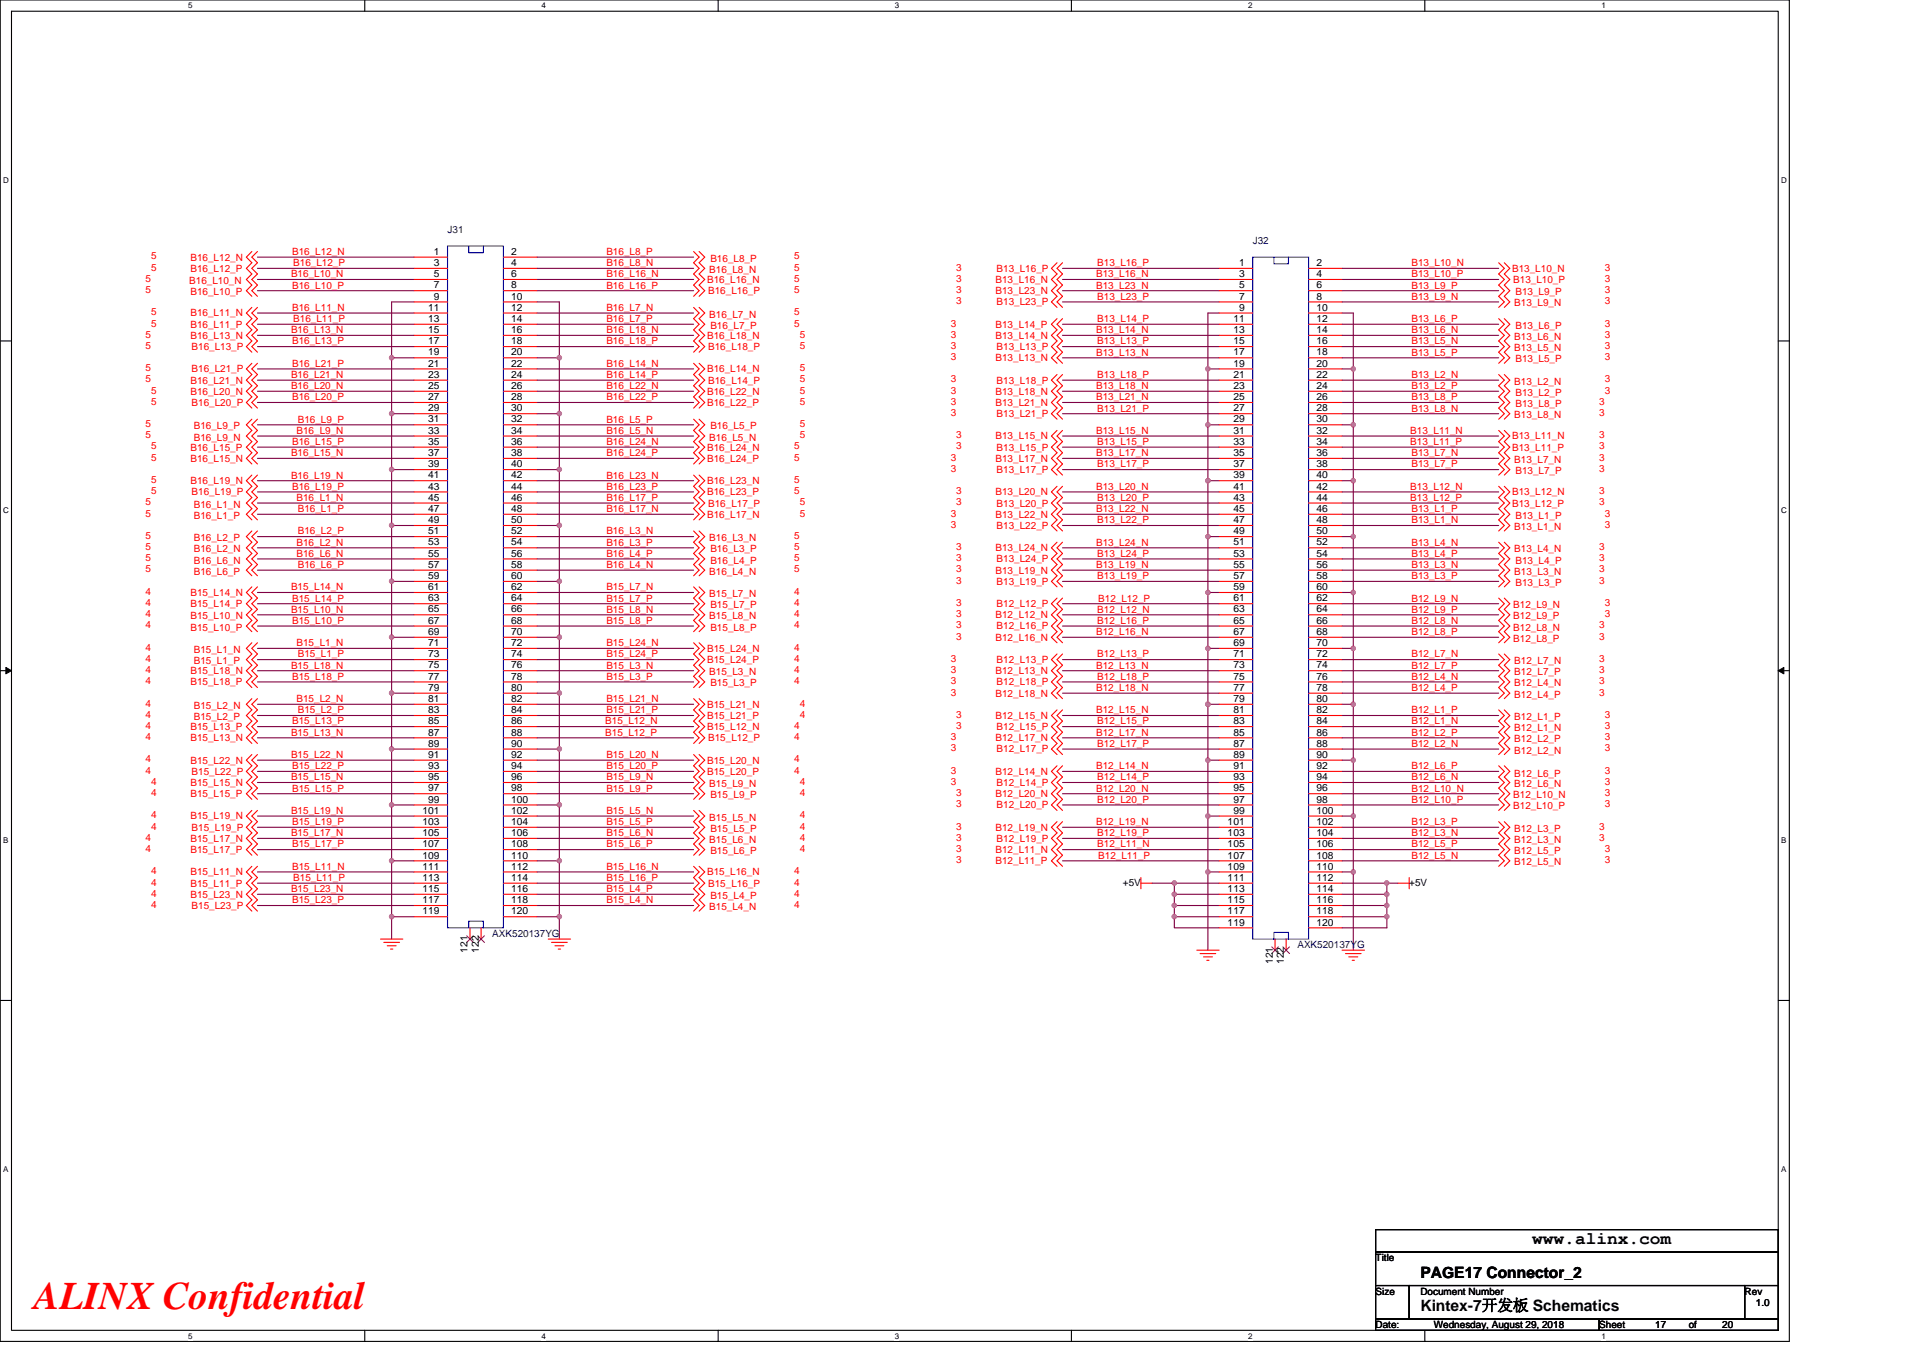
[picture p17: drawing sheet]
<svg xmlns="http://www.w3.org/2000/svg" width="297mm" height="210mm" viewBox="0 0 297 210" stroke-linecap="round" stroke-linejoin="round" font-family="sans-serif">
<defs><g id="words">
<text font-size="6" fill="#f00" x="5.2" y="202.3">ALINX Confidential</text>
<text font-size="2.8" x="236.7" y="192.3">www.alinx.com</text>
<g font-size="2.4">
<text x="219.4" y="197.4">PAGE17 Connector_2</text>
<text x="219.4" y="202.6">Kintex-7开发板 Schematics</text>
</g>
<g font-size="1.5" fill="#000080">
<text x="69.1" y="35.9">J31</text>
<text x="193.5" y="37.7">J32</text>
<text x="76" y="144.8">AXK520137YG</text>
<text x="200.4" y="146.5">AXK520137YG</text>
</g>
<g font-size="1.5" fill="#f00">
<text x="23.4" y="40.1">5</text>
<text x="23.4" y="41.8">5</text>
<text x="29.4" y="40.3">B16_L12_N</text>
<text x="29.4" y="42">B16_L12_P</text>
<text x="45.1" y="39.4">B16_L12_N</text>
<text x="45.3" y="41.1">B16_L12_P</text>
<text x="93.7" y="39.4">B16_L8_P</text>
<text x="93.7" y="41.1">B16_L8_N</text>
<text x="109.7" y="40.4">B16_L8_P</text>
<text x="122.7" y="40.1">5</text>
<text x="122.7" y="41.8">5</text>
<text x="147.7" y="41.8">3</text>
<text x="153.9" y="42">B13_L16_P</text>
<text x="169.5" y="41.1">B13_L16_P</text>
<text x="218" y="41.1">B13_L10_N</text>
<text x="233.6" y="42">B13_L10_N</text>
<text x="247.9" y="41.8">3</text>
<text x="22.5" y="43.5">5</text>
<text x="22.5" y="45.3">5</text>
<text x="29.2" y="43.9">B16_L10_N</text>
<text x="29.4" y="45.6">B16_L10_P</text>
<text x="45" y="42.8">B16_L10_N</text>
<text x="45.1" y="44.6">B16_L10_P</text>
<text x="93.7" y="44.6">B16_L16_P</text>
<text x="93.7" y="42.8">B16_L16_N</text>
<text x="109.2" y="43.7">B16_L16_N</text>
<text x="109.4" y="45.4">B16_L16_P</text>
<text x="109.6" y="42.2">B16_L8_N</text>
<text x="122.7" y="43.5">5</text>
<text x="122.7" y="45.3">5</text>
<text x="147.7" y="47">3</text>
<text x="147.7" y="43.5">3</text>
<text x="147.7" y="45.3">3</text>
<text x="153.8" y="43.7">B13_L16_N</text>
<text x="153.8" y="45.4">B13_L23_N</text>
<text x="153.9" y="47.2">B13_L23_P</text>
<text x="169.3" y="42.8">B13_L16_N</text>
<text x="169.3" y="44.6">B13_L23_N</text>
<text x="169.5" y="46.3">B13_L23_P</text>
<text x="218" y="44.6">B13_L9_P</text>
<text x="218" y="46.3">B13_L9_N</text>
<text x="218" y="42.8">B13_L10_P</text>
<text x="233.7" y="43.7">B13_L10_P</text>
<text x="233.9" y="47.3">B13_L9_N</text>
<text x="234.1" y="45.6">B13_L9_P</text>
<text x="247.9" y="47">3</text>
<text x="247.9" y="45.3">3</text>
<text x="247.9" y="43.5">3</text>
<text x="22.5" y="52.2">5</text>
<text x="22.5" y="53.9">5</text>
<text x="23.4" y="48.7">5</text>
<text x="23.4" y="50.5">5</text>
<text x="29.4" y="48.9">B16_L11_N</text>
<text x="29.4" y="50.6">B16_L11_P</text>
<text x="29.4" y="52.4">B16_L13_N</text>
<text x="45" y="51.5">B16_L13_N</text>
<text x="45.1" y="48">B16_L11_N</text>
<text x="45.1" y="53.2">B16_L13_P</text>
<text x="45.3" y="49.8">B16_L11_P</text>
<text x="93.7" y="48">B16_L7_N</text>
<text x="93.7" y="49.8">B16_L7_P</text>
<text x="93.7" y="51.5">B16_L18_N</text>
<text x="93.7" y="53.2">B16_L18_P</text>
<text x="109.2" y="52.4">B16_L18_N</text>
<text x="109.6" y="49.1">B16_L7_N</text>
<text x="109.7" y="50.8">B16_L7_P</text>
<text x="122.7" y="50.5">5</text>
<text x="122.7" y="48.7">5</text>
<text x="123.5" y="52.2">5</text>
<text x="123.5" y="53.9">5</text>
<text x="146.9" y="50.5">3</text>
<text x="146.9" y="52.2">3</text>
<text x="146.9" y="53.9">3</text>
<text x="153.8" y="50.6">B13_L14_P</text>
<text x="153.8" y="52.4">B13_L14_N</text>
<text x="169.3" y="51.5">B13_L14_N</text>
<text x="169.5" y="49.8">B13_L14_P</text>
<text x="169.5" y="53.2">B13_L13_P</text>
<text x="218" y="49.8">B13_L6_P</text>
<text x="218" y="51.5">B13_L6_N</text>
<text x="218" y="53.2">B13_L5_N</text>
<text x="233.9" y="52.5">B13_L6_N</text>
<text x="234.1" y="50.8">B13_L6_P</text>
<text x="247.9" y="52.2">3</text>
<text x="247.9" y="53.9">3</text>
<text x="247.9" y="50.5">3</text>
<text x="22.5" y="59.1">5</text>
<text x="22.5" y="57.4">5</text>
<text x="29.4" y="59.3">B16_L21_N</text>
<text x="29.6" y="57.5">B16_L21_P</text>
<text x="29.6" y="54.1">B16_L13_P</text>
<text x="45" y="58.4">B16_L21_N</text>
<text x="45.1" y="56.7">B16_L21_P</text>
<text x="93.7" y="56.7">B16_L14_N</text>
<text x="93.7" y="58.4">B16_L14_P</text>
<text x="109.2" y="57.5">B16_L14_N</text>
<text x="109.4" y="54.1">B16_L18_P</text>
<text x="109.4" y="59.3">B16_L14_P</text>
<text x="123.5" y="57.4">5</text>
<text x="123.5" y="59.1">5</text>
<text x="146.9" y="55.6">3</text>
<text x="146.9" y="59.1">3</text>
<text x="153.8" y="55.8">B13_L13_N</text>
<text x="153.9" y="54.1">B13_L13_P</text>
<text x="153.9" y="59.3">B13_L18_P</text>
<text x="169.3" y="54.9">B13_L13_N</text>
<text x="169.5" y="58.4">B13_L18_P</text>
<text x="218" y="54.9">B13_L5_P</text>
<text x="218" y="58.4">B13_L2_N</text>
<text x="233.9" y="54.3">B13_L5_N</text>
<text x="233.9" y="59.4">B13_L2_N</text>
<text x="234.1" y="56">B13_L5_P</text>
<text x="247.9" y="59.1">3</text>
<text x="247.9" y="55.6">3</text>
<text x="22.5" y="66">5</text>
<text x="23.4" y="62.5">5</text>
<text x="23.4" y="60.8">5</text>
<text x="29.4" y="61">B16_L20_N</text>
<text x="29.6" y="62.7">B16_L20_P</text>
<text x="45" y="60.1">B16_L20_N</text>
<text x="45.1" y="61.8">B16_L20_P</text>
<text x="46" y="65.3">B16_L9_P</text>
<text x="93.7" y="65.3">B16_L5_P</text>
<text x="93.7" y="60.1">B16_L22_N</text>
<text x="93.7" y="61.8">B16_L22_P</text>
<text x="109.2" y="61">B16_L22_N</text>
<text x="109.2" y="62.7">B16_L22_P</text>
<text x="123.5" y="60.8">5</text>
<text x="123.5" y="62.5">5</text>
<text x="123.5" y="66">5</text>
<text x="146.9" y="60.8">3</text>
<text x="146.9" y="62.5">3</text>
<text x="146.9" y="64.3">3</text>
<text x="153.8" y="61">B13_L18_N</text>
<text x="153.8" y="62.7">B13_L21_N</text>
<text x="153.9" y="64.5">B13_L21_P</text>
<text x="169.3" y="60.1">B13_L18_N</text>
<text x="169.3" y="61.8">B13_L21_N</text>
<text x="169.5" y="63.6">B13_L21_P</text>
<text x="218" y="60.1">B13_L2_P</text>
<text x="218" y="63.6">B13_L8_N</text>
<text x="218" y="61.8">B13_L8_P</text>
<text x="233.9" y="64.6">B13_L8_N</text>
<text x="234.1" y="61.2">B13_L2_P</text>
<text x="234.1" y="62.9">B13_L8_P</text>
<text x="247" y="62.5">3</text>
<text x="247" y="64.3">3</text>
<text x="247.9" y="60.8">3</text>
<text x="22.5" y="67.7">5</text>
<text x="23.4" y="69.4">5</text>
<text x="23.4" y="71.2">5</text>
<text x="29.4" y="69.6">B16_L15_P</text>
<text x="29.4" y="71.4">B16_L15_N</text>
<text x="29.9" y="66.4">B16_L9_P</text>
<text x="29.9" y="68.1">B16_L9_N</text>
<text x="45" y="70.5">B16_L15_N</text>
<text x="45.1" y="68.7">B16_L15_P</text>
<text x="45.8" y="67">B16_L9_N</text>
<text x="93.7" y="67">B16_L5_N</text>
<text x="93.7" y="68.7">B16_L24_N</text>
<text x="93.7" y="70.5">B16_L24_P</text>
<text x="109.2" y="69.6">B16_L24_N</text>
<text x="109.2" y="71.4">B16_L24_P</text>
<text x="109.6" y="68.1">B16_L5_N</text>
<text x="109.7" y="66.4">B16_L5_P</text>
<text x="122.7" y="69.4">5</text>
<text x="122.7" y="71.2">5</text>
<text x="123.5" y="67.7">5</text>
<text x="146.9" y="71.2">3</text>
<text x="147.7" y="69.4">3</text>
<text x="147.7" y="67.7">3</text>
<text x="153.8" y="67.9">B13_L15_N</text>
<text x="153.8" y="71.4">B13_L17_N</text>
<text x="153.9" y="69.6">B13_L15_P</text>
<text x="169.3" y="67">B13_L15_N</text>
<text x="169.3" y="70.5">B13_L17_N</text>
<text x="169.5" y="68.7">B13_L15_P</text>
<text x="217.8" y="67">B13_L11_N</text>
<text x="217.8" y="68.7">B13_L11_P</text>
<text x="218" y="70.5">B13_L7_N</text>
<text x="233.6" y="67.9">B13_L11_N</text>
<text x="233.6" y="69.6">B13_L11_P</text>
<text x="233.9" y="71.5">B13_L7_N</text>
<text x="247" y="67.7">3</text>
<text x="247" y="69.4">3</text>
<text x="247" y="71.2">3</text>
<text x="23.4" y="76.4">5</text>
<text x="23.4" y="74.6">5</text>
<text x="29.4" y="74.8">B16_L19_N</text>
<text x="29.6" y="76.5">B16_L19_P</text>
<text x="45" y="73.9">B16_L19_N</text>
<text x="45.1" y="75.7">B16_L19_P</text>
<text x="45.8" y="77.4">B16_L1_N</text>
<text x="93.7" y="77.4">B16_L17_P</text>
<text x="93.7" y="73.9">B16_L23_N</text>
<text x="93.7" y="75.7">B16_L23_P</text>
<text x="109.2" y="74.8">B16_L23_N</text>
<text x="109.2" y="76.5">B16_L23_P</text>
<text x="122.7" y="74.6">5</text>
<text x="122.7" y="76.4">5</text>
<text x="146.9" y="72.9">3</text>
<text x="147.7" y="76.4">3</text>
<text x="153.8" y="76.5">B13_L20_N</text>
<text x="153.9" y="73.1">B13_L17_P</text>
<text x="169.3" y="75.7">B13_L20_N</text>
<text x="169.5" y="72.2">B13_L17_P</text>
<text x="169.5" y="77.4">B13_L20_P</text>
<text x="217.8" y="75.7">B13_L12_N</text>
<text x="217.8" y="77.4">B13_L12_P</text>
<text x="218" y="72.2">B13_L7_P</text>
<text x="233.6" y="76.5">B13_L12_N</text>
<text x="234.1" y="73.3">B13_L7_P</text>
<text x="247" y="76.4">3</text>
<text x="247" y="72.9">3</text>
<text x="22.5" y="83.3">5</text>
<text x="22.5" y="78.1">5</text>
<text x="22.5" y="79.8">5</text>
<text x="29.9" y="83.6">B16_L2_P</text>
<text x="29.9" y="78.4">B16_L1_N</text>
<text x="29.9" y="80.2">B16_L1_P</text>
<text x="46" y="82.6">B16_L2_P</text>
<text x="46" y="79.1">B16_L1_P</text>
<text x="93.7" y="79.1">B16_L17_N</text>
<text x="93.7" y="82.6">B16_L3_N</text>
<text x="109.2" y="80">B16_L17_N</text>
<text x="109.4" y="78.3">B16_L17_P</text>
<text x="109.6" y="83.6">B16_L3_N</text>
<text x="122.7" y="83.3">5</text>
<text x="123.5" y="79.8">5</text>
<text x="123.5" y="78.1">5</text>
<text x="146.9" y="79.8">3</text>
<text x="146.9" y="81.6">3</text>
<text x="147.7" y="78.1">3</text>
<text x="153.8" y="80">B13_L22_N</text>
<text x="153.9" y="78.3">B13_L20_P</text>
<text x="153.9" y="81.7">B13_L22_P</text>
<text x="169.3" y="79.1">B13_L22_N</text>
<text x="169.5" y="80.9">B13_L22_P</text>
<text x="218" y="80.9">B13_L1_N</text>
<text x="218" y="79.1">B13_L1_P</text>
<text x="233.6" y="78.3">B13_L12_P</text>
<text x="233.9" y="81.9">B13_L1_N</text>
<text x="234.1" y="80.2">B13_L1_P</text>
<text x="247" y="78.1">3</text>
<text x="247.9" y="81.6">3</text>
<text x="247.9" y="79.8">3</text>
<text x="22.5" y="85">5</text>
<text x="22.5" y="86.7">5</text>
<text x="22.5" y="88.5">5</text>
<text x="29.9" y="85.3">B16_L2_N</text>
<text x="29.9" y="87.1">B16_L6_N</text>
<text x="29.9" y="88.8">B16_L6_P</text>
<text x="45.8" y="84.3">B16_L2_N</text>
<text x="45.8" y="86">B16_L6_N</text>
<text x="46" y="87.8">B16_L6_P</text>
<text x="93.7" y="86">B16_L4_P</text>
<text x="93.7" y="87.8">B16_L4_N</text>
<text x="93.7" y="84.3">B16_L3_P</text>
<text x="109.6" y="88.8">B16_L4_N</text>
<text x="109.7" y="87.1">B16_L4_P</text>
<text x="109.7" y="85.3">B16_L3_P</text>
<text x="122.7" y="86.7">5</text>
<text x="122.7" y="85">5</text>
<text x="122.7" y="88.5">5</text>
<text x="147.7" y="86.7">3</text>
<text x="147.7" y="85">3</text>
<text x="147.7" y="88.5">3</text>
<text x="153.8" y="85.2">B13_L24_N</text>
<text x="153.8" y="88.6">B13_L19_N</text>
<text x="153.9" y="86.9">B13_L24_P</text>
<text x="169.3" y="84.3">B13_L24_N</text>
<text x="169.3" y="87.8">B13_L19_N</text>
<text x="169.5" y="86">B13_L24_P</text>
<text x="169.5" y="89.5">B13_L19_P</text>
<text x="218" y="84.3">B13_L4_N</text>
<text x="218" y="86">B13_L4_P</text>
<text x="218" y="89.5">B13_L3_P</text>
<text x="218" y="87.8">B13_L3_N</text>
<text x="233.9" y="85.3">B13_L4_N</text>
<text x="233.9" y="88.8">B13_L3_N</text>
<text x="234.1" y="87.1">B13_L4_P</text>
<text x="247" y="86.7">3</text>
<text x="247" y="85">3</text>
<text x="247" y="88.5">3</text>
<text x="22.5" y="91.9">4</text>
<text x="22.5" y="93.6">4</text>
<text x="22.5" y="95.4">4</text>
<text x="29.4" y="92.1">B15_L14_N</text>
<text x="29.4" y="93.8">B15_L14_P</text>
<text x="29.4" y="95.7">B15_L10_N</text>
<text x="45" y="91.2">B15_L14_N</text>
<text x="45" y="94.7">B15_L10_N</text>
<text x="45.1" y="92.9">B15_L14_P</text>
<text x="93.7" y="91.2">B15_L7_N</text>
<text x="93.7" y="92.9">B15_L7_P</text>
<text x="93.7" y="94.7">B15_L8_N</text>
<text x="109.6" y="92.3">B15_L7_N</text>
<text x="109.6" y="95.7">B15_L8_N</text>
<text x="109.7" y="94">B15_L7_P</text>
<text x="122.7" y="93.6">4</text>
<text x="122.7" y="91.9">4</text>
<text x="122.7" y="95.4">4</text>
<text x="147.7" y="93.6">3</text>
<text x="147.7" y="90.2">3</text>
<text x="147.7" y="95.4">3</text>
<text x="153.8" y="95.5">B12_L12_N</text>
<text x="153.9" y="93.8">B12_L12_P</text>
<text x="153.9" y="90.4">B13_L19_P</text>
<text x="169.5" y="94.7">B12_L12_N</text>
<text x="169.6" y="92.9">B12_L12_P</text>
<text x="218" y="92.9">B12_L9_N</text>
<text x="218" y="94.7">B12_L9_P</text>
<text x="233.7" y="94">B12_L9_N</text>
<text x="233.7" y="95.7">B12_L9_P</text>
<text x="234.1" y="90.5">B13_L3_P</text>
<text x="247" y="90.2">3</text>
<text x="247.9" y="93.6">3</text>
<text x="247.9" y="95.4">3</text>
<text x="22.5" y="97.1">4</text>
<text x="22.5" y="100.5">4</text>
<text x="29.4" y="97.4">B15_L10_P</text>
<text x="29.9" y="100.9">B15_L1_N</text>
<text x="45.1" y="96.4">B15_L10_P</text>
<text x="45.8" y="99.8">B15_L1_N</text>
<text x="46" y="101.6">B15_L1_P</text>
<text x="93.7" y="96.4">B15_L8_P</text>
<text x="93.7" y="99.8">B15_L24_N</text>
<text x="93.7" y="101.6">B15_L24_P</text>
<text x="109.2" y="100.7">B15_L24_N</text>
<text x="109.7" y="97.4">B15_L8_P</text>
<text x="122.7" y="100.5">4</text>
<text x="122.7" y="97.1">4</text>
<text x="147.7" y="97.1">3</text>
<text x="147.7" y="98.8">3</text>
<text x="153.8" y="99">B12_L16_N</text>
<text x="153.9" y="97.3">B12_L16_P</text>
<text x="169.3" y="98.1">B12_L16_N</text>
<text x="169.5" y="96.4">B12_L16_P</text>
<text x="169.5" y="101.6">B12_L13_P</text>
<text x="218" y="96.4">B12_L8_N</text>
<text x="218" y="98.1">B12_L8_P</text>
<text x="218" y="101.6">B12_L7_N</text>
<text x="233.7" y="97.4">B12_L8_N</text>
<text x="233.7" y="99.2">B12_L8_P</text>
<text x="247" y="97.1">3</text>
<text x="247" y="98.8">3</text>
<text x="22.5" y="104">4</text>
<text x="22.5" y="105.7">4</text>
<text x="22.5" y="102.3">4</text>
<text x="29.4" y="104.2">B15_L18_N</text>
<text x="29.4" y="105.9">B15_L18_P</text>
<text x="29.9" y="102.6">B15_L1_P</text>
<text x="45" y="103.3">B15_L18_N</text>
<text x="45.1" y="105">B15_L18_P</text>
<text x="93.7" y="103.3">B15_L3_N</text>
<text x="93.7" y="105">B15_L3_P</text>
<text x="109.2" y="102.4">B15_L24_P</text>
<text x="109.6" y="104.4">B15_L3_N</text>
<text x="109.7" y="106.1">B15_L3_P</text>
<text x="122.7" y="102.3">4</text>
<text x="122.7" y="105.7">4</text>
<text x="122.7" y="104">4</text>
<text x="146.9" y="104">3</text>
<text x="146.9" y="107.5">3</text>
<text x="146.9" y="102.3">3</text>
<text x="146.9" y="105.7">3</text>
<text x="153.8" y="104.2">B12_L13_N</text>
<text x="153.8" y="107.6">B12_L18_N</text>
<text x="153.9" y="102.4">B12_L13_P</text>
<text x="153.9" y="105.9">B12_L18_P</text>
<text x="169.3" y="103.3">B12_L13_N</text>
<text x="169.3" y="106.8">B12_L18_N</text>
<text x="169.5" y="105">B12_L18_P</text>
<text x="218" y="103.3">B12_L7_P</text>
<text x="218" y="105">B12_L4_N</text>
<text x="218" y="106.8">B12_L4_P</text>
<text x="233.9" y="102.6">B12_L7_N</text>
<text x="233.9" y="104.4">B12_L7_P</text>
<text x="233.9" y="106.1">B12_L4_N</text>
<text x="233.9" y="107.8">B12_L4_P</text>
<text x="247" y="102.3">3</text>
<text x="247" y="104">3</text>
<text x="247" y="105.7">3</text>
<text x="247" y="107.5">3</text>
<text x="22.5" y="112.6">4</text>
<text x="22.5" y="109.2">4</text>
<text x="22.5" y="110.9">4</text>
<text x="29.4" y="112.8">B15_L13_P</text>
<text x="29.9" y="109.5">B15_L2_N</text>
<text x="29.9" y="111.3">B15_L2_P</text>
<text x="45" y="113.7">B15_L13_N</text>
<text x="45.1" y="111.9">B15_L13_P</text>
<text x="45.8" y="108.5">B15_L2_N</text>
<text x="46" y="110.2">B15_L2_P</text>
<text x="93.5" y="111.9">B15_L12_N</text>
<text x="93.5" y="113.7">B15_L12_P</text>
<text x="93.7" y="108.5">B15_L21_N</text>
<text x="93.7" y="110.2">B15_L21_P</text>
<text x="109.2" y="109.3">B15_L21_N</text>
<text x="109.2" y="111.1">B15_L21_P</text>
<text x="109.2" y="112.8">B15_L12_N</text>
<text x="122.7" y="112.6">4</text>
<text x="123.5" y="109.2">4</text>
<text x="123.5" y="110.9">4</text>
<text x="147.7" y="112.6">3</text>
<text x="147.7" y="110.9">3</text>
<text x="153.8" y="111.1">B12_L15_N</text>
<text x="153.9" y="112.8">B12_L15_P</text>
<text x="169.3" y="110.2">B12_L15_N</text>
<text x="169.3" y="113.7">B12_L17_N</text>
<text x="169.5" y="111.9">B12_L15_P</text>
<text x="218" y="110.2">B12_L1_P</text>
<text x="218" y="111.9">B12_L1_N</text>
<text x="218" y="113.7">B12_L2_P</text>
<text x="233.9" y="111.3">B12_L1_P</text>
<text x="233.9" y="113">B12_L1_N</text>
<text x="247.9" y="110.9">3</text>
<text x="247.9" y="112.6">3</text>
<text x="22.5" y="114.4">4</text>
<text x="22.5" y="117.8">4</text>
<text x="22.5" y="119.5">4</text>
<text x="29.4" y="114.5">B15_L13_N</text>
<text x="29.4" y="118">B15_L22_N</text>
<text x="29.6" y="119.7">B15_L22_P</text>
<text x="45" y="117.1">B15_L22_N</text>
<text x="45.1" y="118.9">B15_L22_P</text>
<text x="93.7" y="117.1">B15_L20_N</text>
<text x="93.7" y="118.9">B15_L20_P</text>
<text x="109.2" y="118">B15_L20_N</text>
<text x="109.2" y="119.7">B15_L20_P</text>
<text x="109.4" y="114.5">B15_L12_P</text>
<text x="122.7" y="117.8">4</text>
<text x="122.7" y="119.5">4</text>
<text x="122.7" y="114.4">4</text>
<text x="146.9" y="114.4">3</text>
<text x="146.9" y="119.5">3</text>
<text x="146.9" y="116.1">3</text>
<text x="153.8" y="114.5">B12_L17_N</text>
<text x="153.8" y="119.7">B12_L14_N</text>
<text x="153.9" y="116.3">B12_L17_P</text>
<text x="169.3" y="118.9">B12_L14_N</text>
<text x="169.5" y="115.4">B12_L17_P</text>
<text x="218" y="115.4">B12_L2_N</text>
<text x="218" y="118.9">B12_L6_P</text>
<text x="233.9" y="114.7">B12_L2_P</text>
<text x="233.9" y="116.4">B12_L2_N</text>
<text x="247.9" y="114.4">3</text>
<text x="247.9" y="116.1">3</text>
<text x="247.9" y="119.5">3</text>
<text x="23.4" y="121.3">4</text>
<text x="23.4" y="123">4</text>
<text x="29.4" y="121.5">B15_L15_N</text>
<text x="29.4" y="123.2">B15_L15_P</text>
<text x="45" y="120.6">B15_L15_N</text>
<text x="45" y="125.8">B15_L19_N</text>
<text x="45.1" y="122.3">B15_L15_P</text>
<text x="93.7" y="120.6">B15_L9_N</text>
<text x="93.7" y="122.3">B15_L9_P</text>
<text x="93.7" y="125.8">B15_L5_N</text>
<text x="109.6" y="121.6">B15_L9_N</text>
<text x="109.7" y="123.3">B15_L9_P</text>
<text x="123.5" y="121.3">4</text>
<text x="123.5" y="123">4</text>
<text x="146.9" y="121.3">3</text>
<text x="147.7" y="124.7">3</text>
<text x="147.7" y="123">3</text>
<text x="153.8" y="123.2">B12_L20_N</text>
<text x="153.9" y="121.5">B12_L14_P</text>
<text x="153.9" y="124.9">B12_L20_P</text>
<text x="169.3" y="122.3">B12_L20_N</text>
<text x="169.5" y="120.6">B12_L14_P</text>
<text x="169.5" y="124">B12_L20_P</text>
<text x="218" y="120.6">B12_L6_N</text>
<text x="218" y="122.3">B12_L10_N</text>
<text x="218" y="124">B12_L10_P</text>
<text x="233.7" y="123.3">B12_L10_N</text>
<text x="233.7" y="125.1">B12_L10_P</text>
<text x="233.9" y="120.1">B12_L6_P</text>
<text x="233.9" y="121.6">B12_L6_N</text>
<text x="247.9" y="121.3">3</text>
<text x="247.9" y="123">3</text>
<text x="247.9" y="124.7">3</text>
<text x="22.5" y="129.9">4</text>
<text x="22.5" y="131.6">4</text>
<text x="23.4" y="128.2">4</text>
<text x="23.4" y="126.4">4</text>
<text x="29.4" y="126.6">B15_L19_N</text>
<text x="29.4" y="130.1">B15_L17_N</text>
<text x="29.4" y="131.8">B15_L17_P</text>
<text x="29.6" y="128.4">B15_L19_P</text>
<text x="45" y="129.2">B15_L17_N</text>
<text x="45.1" y="127.5">B15_L19_P</text>
<text x="45.1" y="130.9">B15_L17_P</text>
<text x="93.7" y="127.5">B15_L5_P</text>
<text x="93.7" y="129.2">B15_L6_N</text>
<text x="93.7" y="130.9">B15_L6_P</text>
<text x="109.6" y="126.8">B15_L5_N</text>
<text x="109.6" y="130.3">B15_L6_N</text>
<text x="109.7" y="128.5">B15_L5_P</text>
<text x="109.7" y="132">B15_L6_P</text>
<text x="123.5" y="126.4">4</text>
<text x="123.5" y="129.9">4</text>
<text x="123.5" y="128.2">4</text>
<text x="123.5" y="131.6">4</text>
<text x="147.7" y="129.9">3</text>
<text x="147.7" y="128.2">3</text>
<text x="147.7" y="131.6">3</text>
<text x="153.8" y="128.4">B12_L19_N</text>
<text x="153.8" y="131.8">B12_L11_N</text>
<text x="153.9" y="130.1">B12_L19_P</text>
<text x="169.3" y="127.5">B12_L19_N</text>
<text x="169.5" y="129.2">B12_L19_P</text>
<text x="169.5" y="130.9">B12_L11_N</text>
<text x="218" y="129.2">B12_L3_N</text>
<text x="218" y="127.5">B12_L3_P</text>
<text x="218" y="130.9">B12_L5_P</text>
<text x="233.9" y="128.5">B12_L3_P</text>
<text x="233.9" y="130.3">B12_L3_N</text>
<text x="233.9" y="132">B12_L5_P</text>
<text x="247" y="128.2">3</text>
<text x="247" y="129.9">3</text>
<text x="247.9" y="131.6">3</text>
<text x="23.4" y="135.1">4</text>
<text x="23.4" y="136.8">4</text>
<text x="29.4" y="135.3">B15_L11_N</text>
<text x="29.4" y="137">B15_L11_P</text>
<text x="45" y="137.8">B15_L23_N</text>
<text x="45.1" y="134.4">B15_L11_N</text>
<text x="45.3" y="136.1">B15_L11_P</text>
<text x="93.7" y="137.8">B15_L4_P</text>
<text x="93.7" y="134.4">B15_L16_N</text>
<text x="93.7" y="136.1">B15_L16_P</text>
<text x="109.2" y="135.3">B15_L16_N</text>
<text x="109.4" y="137">B15_L16_P</text>
<text x="122.7" y="135.1">4</text>
<text x="122.7" y="136.8">4</text>
<text x="147.7" y="133.4">3</text>
<text x="153.8" y="133.5">B12_L11_P</text>
<text x="169.6" y="132.7">B12_L11_P</text>
<text x="218" y="132.7">B12_L5_N</text>
<text x="233.9" y="133.7">B12_L5_N</text>
<text x="247.9" y="133.4">3</text>
<text x="23.4" y="140.3">4</text>
<text x="23.4" y="138.5">4</text>
<text x="29.4" y="138.7">B15_L23_N</text>
<text x="29.6" y="140.4">B15_L23_P</text>
<text x="45.1" y="139.6">B15_L23_P</text>
<text x="93.7" y="139.6">B15_L4_N</text>
<text x="109.6" y="140.6">B15_L4_N</text>
<text x="109.7" y="138.9">B15_L4_P</text>
<text x="122.7" y="138.5">4</text>
<text x="122.7" y="140.3">4</text>
</g>
<g font-size="1.5">
<text x="67" y="39.4">1</text>
<text x="67" y="41.1">3</text>
<text x="79" y="39.4">2</text>
<text x="79" y="41.1">4</text>
<text x="191.4" y="41.1">1</text>
<text x="203.3" y="41.1">2</text>
<text x="67" y="42.8">5</text>
<text x="67" y="44.6">7</text>
<text x="67" y="46.3">9</text>
<text x="79" y="42.8">6</text>
<text x="79" y="44.6">8</text>
<text x="79" y="46.3">10</text>
<text x="191.4" y="42.8">3</text>
<text x="191.4" y="44.6">5</text>
<text x="191.4" y="46.3">7</text>
<text x="203.3" y="42.8">4</text>
<text x="203.3" y="44.6">6</text>
<text x="203.3" y="46.3">8</text>
<text x="66.1" y="48">11</text>
<text x="66.1" y="49.7">13</text>
<text x="66.1" y="51.5">15</text>
<text x="66.1" y="53.2">17</text>
<text x="79" y="48">12</text>
<text x="79" y="49.7">14</text>
<text x="79" y="51.5">16</text>
<text x="79" y="53.2">18</text>
<text x="190.5" y="49.7">11</text>
<text x="190.5" y="51.5">13</text>
<text x="190.5" y="53.2">15</text>
<text x="191.4" y="48">9</text>
<text x="203.3" y="48">10</text>
<text x="203.3" y="49.7">12</text>
<text x="203.3" y="51.5">14</text>
<text x="203.3" y="53.2">16</text>
<text x="66.1" y="54.9">19</text>
<text x="66.1" y="56.6">21</text>
<text x="66.1" y="58.4">23</text>
<text x="79" y="54.9">20</text>
<text x="79" y="56.6">22</text>
<text x="79" y="58.4">24</text>
<text x="190.5" y="54.9">17</text>
<text x="190.5" y="56.6">19</text>
<text x="190.5" y="58.4">21</text>
<text x="203.3" y="54.9">18</text>
<text x="203.3" y="56.6">20</text>
<text x="203.3" y="58.4">22</text>
<text x="66.1" y="60.1">25</text>
<text x="66.1" y="61.8">27</text>
<text x="66.1" y="63.6">29</text>
<text x="66.1" y="65.3">31</text>
<text x="79" y="60.1">26</text>
<text x="79" y="61.8">28</text>
<text x="79" y="63.6">30</text>
<text x="79" y="65.3">32</text>
<text x="190.5" y="60.1">23</text>
<text x="190.5" y="61.8">25</text>
<text x="190.5" y="63.6">27</text>
<text x="190.5" y="65.3">29</text>
<text x="203.3" y="60.1">24</text>
<text x="203.3" y="61.8">26</text>
<text x="203.3" y="63.6">28</text>
<text x="203.3" y="65.3">30</text>
<text x="66.1" y="67">33</text>
<text x="66.1" y="68.7">35</text>
<text x="66.1" y="70.5">37</text>
<text x="79" y="67">34</text>
<text x="79" y="68.7">36</text>
<text x="79" y="70.5">38</text>
<text x="190.5" y="67">31</text>
<text x="190.5" y="68.7">33</text>
<text x="190.5" y="70.5">35</text>
<text x="203.3" y="67">32</text>
<text x="203.3" y="68.7">34</text>
<text x="203.3" y="70.5">36</text>
<text x="66.1" y="72.2">39</text>
<text x="66.1" y="73.9">41</text>
<text x="66.1" y="75.6">43</text>
<text x="66.1" y="77.4">45</text>
<text x="79" y="72.2">40</text>
<text x="79" y="73.9">42</text>
<text x="79" y="75.6">44</text>
<text x="79" y="77.4">46</text>
<text x="190.5" y="72.2">37</text>
<text x="190.5" y="73.9">39</text>
<text x="190.5" y="75.6">41</text>
<text x="190.5" y="77.4">43</text>
<text x="203.3" y="72.2">38</text>
<text x="203.3" y="73.9">40</text>
<text x="203.3" y="75.6">42</text>
<text x="203.3" y="77.4">44</text>
<text x="66.1" y="79.1">47</text>
<text x="66.1" y="80.8">49</text>
<text x="66.1" y="82.5">51</text>
<text x="79" y="79.1">48</text>
<text x="79" y="80.8">50</text>
<text x="79" y="82.5">52</text>
<text x="190.5" y="79.1">45</text>
<text x="190.5" y="80.8">47</text>
<text x="190.5" y="82.5">49</text>
<text x="203.3" y="79.1">46</text>
<text x="203.3" y="80.8">48</text>
<text x="203.3" y="82.5">50</text>
<text x="66.1" y="84.3">53</text>
<text x="66.1" y="86">55</text>
<text x="66.1" y="87.7">57</text>
<text x="66.1" y="89.5">59</text>
<text x="79" y="84.3">54</text>
<text x="79" y="86">56</text>
<text x="79" y="87.7">58</text>
<text x="79" y="89.5">60</text>
<text x="190.5" y="84.3">51</text>
<text x="190.5" y="86">53</text>
<text x="190.5" y="87.7">55</text>
<text x="190.5" y="89.5">57</text>
<text x="203.3" y="84.3">52</text>
<text x="203.3" y="86">54</text>
<text x="203.3" y="87.7">56</text>
<text x="203.3" y="89.5">58</text>
<text x="66.1" y="91.2">61</text>
<text x="66.1" y="92.9">63</text>
<text x="66.1" y="94.6">65</text>
<text x="79" y="91.2">62</text>
<text x="79" y="92.9">64</text>
<text x="79" y="94.6">66</text>
<text x="190.5" y="91.2">59</text>
<text x="190.5" y="92.9">61</text>
<text x="190.5" y="94.6">63</text>
<text x="203.3" y="91.2">60</text>
<text x="203.3" y="92.9">62</text>
<text x="203.3" y="94.6">64</text>
<text x="66.1" y="96.4">67</text>
<text x="66.1" y="98.1">69</text>
<text x="66.1" y="99.8">71</text>
<text x="66.1" y="101.6">73</text>
<text x="79" y="96.4">68</text>
<text x="79" y="98.1">70</text>
<text x="79" y="99.8">72</text>
<text x="79" y="101.6">74</text>
<text x="190.5" y="96.4">65</text>
<text x="190.5" y="98.1">67</text>
<text x="190.5" y="99.8">69</text>
<text x="190.5" y="101.6">71</text>
<text x="203.3" y="96.4">66</text>
<text x="203.3" y="98.1">68</text>
<text x="203.3" y="99.8">70</text>
<text x="203.3" y="101.6">72</text>
<text x="66.1" y="103.3">75</text>
<text x="66.1" y="105">77</text>
<text x="66.1" y="106.7">79</text>
<text x="79" y="103.3">76</text>
<text x="79" y="105">78</text>
<text x="79" y="106.7">80</text>
<text x="190.5" y="103.3">73</text>
<text x="190.5" y="105">75</text>
<text x="190.5" y="106.7">77</text>
<text x="203.3" y="103.3">74</text>
<text x="203.3" y="105">76</text>
<text x="203.3" y="106.7">78</text>
<text x="66.1" y="108.5">81</text>
<text x="66.1" y="110.2">83</text>
<text x="66.1" y="111.9">85</text>
<text x="66.1" y="113.6">87</text>
<text x="79" y="108.5">82</text>
<text x="79" y="110.2">84</text>
<text x="79" y="111.9">86</text>
<text x="79" y="113.6">88</text>
<text x="190.5" y="108.5">79</text>
<text x="190.5" y="110.2">81</text>
<text x="190.5" y="111.9">83</text>
<text x="190.5" y="113.6">85</text>
<text x="203.3" y="108.5">80</text>
<text x="203.3" y="110.2">82</text>
<text x="203.3" y="111.9">84</text>
<text x="203.3" y="113.6">86</text>
<text x="66.1" y="115.4">89</text>
<text x="66.1" y="117.1">91</text>
<text x="66.1" y="118.8">93</text>
<text x="79" y="115.4">90</text>
<text x="79" y="117.1">92</text>
<text x="79" y="118.8">94</text>
<text x="190.5" y="115.4">87</text>
<text x="190.5" y="117.1">89</text>
<text x="190.5" y="118.8">91</text>
<text x="203.3" y="115.4">88</text>
<text x="203.3" y="117.1">90</text>
<text x="203.3" y="118.8">92</text>
<text x="65.3" y="125.7">101</text>
<text x="66.1" y="120.5">95</text>
<text x="66.1" y="122.3">97</text>
<text x="66.1" y="124">99</text>
<text x="79" y="120.5">96</text>
<text x="79" y="122.3">98</text>
<text x="79" y="124">100</text>
<text x="79" y="125.7">102</text>
<text x="190.5" y="120.5">93</text>
<text x="190.5" y="122.3">95</text>
<text x="190.5" y="124">97</text>
<text x="190.5" y="125.7">99</text>
<text x="203.3" y="120.5">94</text>
<text x="203.3" y="122.3">96</text>
<text x="203.3" y="124">98</text>
<text x="203.3" y="125.7">100</text>
<text x="65.3" y="127.5">103</text>
<text x="65.3" y="129.2">105</text>
<text x="65.3" y="130.9">107</text>
<text x="79" y="127.5">104</text>
<text x="79" y="129.2">106</text>
<text x="79" y="130.9">108</text>
<text x="189.6" y="127.5">101</text>
<text x="189.6" y="129.2">103</text>
<text x="189.6" y="130.9">105</text>
<text x="203.3" y="127.5">102</text>
<text x="203.3" y="129.2">104</text>
<text x="203.3" y="130.9">106</text>
<text x="65.3" y="132.7">109</text>
<text x="65.3" y="134.4">111</text>
<text x="65.3" y="136.1">113</text>
<text x="65.3" y="137.8">115</text>
<text x="79" y="132.7">110</text>
<text x="79" y="134.4">112</text>
<text x="79" y="136.1">114</text>
<text x="79" y="137.8">116</text>
<text x="173.5" y="136.8">+5V</text>
<text x="189.6" y="132.7">107</text>
<text x="189.6" y="134.4">109</text>
<text x="189.6" y="136.1">111</text>
<text x="189.6" y="137.8">113</text>
<text x="203.3" y="132.7">108</text>
<text x="203.3" y="134.4">110</text>
<text x="203.3" y="136.1">112</text>
<text x="203.3" y="137.8">114</text>
<text x="217.7" y="136.8">+5V</text>
<text x="65.3" y="139.6">117</text>
<text x="65.3" y="141.3">119</text>
<text x="79" y="139.6">118</text>
<text x="79" y="141.3">120</text>
<text x="189.6" y="139.6">115</text>
<text x="189.6" y="141.3">117</text>
<text x="189.6" y="143">119</text>
<text x="203.3" y="139.6">116</text>
<text x="203.3" y="141.3">118</text>
<text x="203.3" y="143">120</text>
<text x="72.2" y="147.2" transform="rotate(-90 72.2 147.2)">121</text>
<text x="74" y="147.2" transform="rotate(-90 74 147.2)">122</text>
<text x="196.6" y="149" transform="rotate(-90 196.6 149)">121</text>
<text x="198.3" y="149" transform="rotate(-90 198.3 149)">122</text>
<text x="212.5" y="194.9">Title</text>
<text x="212.5" y="200">Size</text>
<text x="219.4" y="200">Document Number</text>
<text x="269.5" y="200">Rev</text>
<text x="271.2" y="201.8">1.0</text>
<text x="212.5" y="205.2">Date:</text>
<text x="221.5" y="205.2">Wednesday, August 29, 2018</text>
<text x="247" y="205.2">Sheet</text>
<text x="255.7" y="205.2">17</text>
<text x="260.9" y="205.2">of</text>
<text x="266" y="205.2">20</text>
</g>
<g font-size="1.2">
<text x="29.1" y="1.3">5</text>
<text x="83.6" y="1.3">4</text>
<text x="138.2" y="1.3">3</text>
<text x="192.8" y="1.3">2</text>
<text x="247.4" y="1.3">1</text>
<text x=".5" y="28.3">D</text>
<text x="275.1" y="28.3">D</text>
<text x=".5" y="79.2">C</text>
<text x="275.1" y="79.2">C</text>
<text x=".5" y="130.2">B</text>
<text x="275.1" y="130.2">B</text>
<text x=".5" y="181.1">A</text>
<text x="275.1" y="181.1">A</text>
<text x="29.1" y="206.8">5</text>
<text x="83.6" y="206.8">4</text>
<text x="138.2" y="206.8">3</text>
<text x="192.8" y="206.8">2</text>
<text x="247.4" y="206.8">1</text>
</g>
</g></defs>
<path d="M0 0h276.4v207.3h-276.4zM1.8 1.7h272.9v203.8h-272.9z" fill="none" stroke="#000" stroke-width=".17"/>
<g fill="#fff">
<path d="M29.1 .2h.6v1.4h-.6z"/>
<path d="M29.1 205.7h.6v1.4h-.6z"/>
</g>
<path d="M56.3 0v1.7M56.3 205.5v1.8" fill="none" stroke="#000" stroke-width=".17"/>
<g fill="#fff">
<path d="M83.6 .2h.7v1.4h-.7z"/>
<path d="M83.6 205.7h.7v1.4h-.7z"/>
</g>
<path d="M110.9 0v1.7M110.9 205.5v1.8" fill="none" stroke="#000" stroke-width=".17"/>
<g fill="#fff">
<path d="M138.2 .2h.7v1.4h-.7z"/>
<path d="M138.2 205.7h.7v1.4h-.7z"/>
</g>
<path d="M165.5 0v1.7M165.5 205.5v1.8" fill="none" stroke="#000" stroke-width=".17"/>
<g fill="#fff">
<path d="M192.8 .2h.6v1.4h-.6z"/>
<path d="M192.8 205.7h.6v1.4h-.6z"/>
</g>
<path d="M220.1 0v1.7M220.1 205.5v1.8" fill="none" stroke="#000" stroke-width=".17"/>
<g fill="#fff">
<path d="M247.4 .2h.6v1.4h-.6z"/>
<path d="M247.4 205.7h.6v1.4h-.6z"/>
<path d="M.5 27.2h.8v1.4h-.8z"/>
<path d="M275.1 27.2h.9v1.4h-.9z"/>
<path d="M.5 78.1h.8v1.4h-.8z"/>
<path d="M275.1 78.1h.9v1.4h-.9z"/>
</g>
<path d="M0 52.7h1.8M274.7 52.7h1.7" fill="none" stroke="#000" stroke-width=".17"/>
<g fill="#fff">
<path d="M.5 129.1h.8v1.4h-.8z"/>
<path d="M275.1 129.1h.8v1.4h-.8z"/>
</g>
<path d="M0 103.6h1.8M274.7 103.6h1.7" fill="none" stroke="#000" stroke-width=".17"/>
<path d="M.9 103.1l.9 .5-.9 .5zM274.7 103.6l.8-.5v1z" fill="#000" stroke="#000" stroke-width=".15"/>
<g fill="#fff">
<path d="M.5 180h.8v1.4h-.8z"/>
<path d="M275.1 180h.8v1.4h-.8z"/>
</g>
<path d="M0 154.6h1.8M274.7 154.6h1.7M212.5 190h62.2v3.5h-62.2zM212.5 193.5h62.2v5.1h-62.2zM212.5 198.6h5.2v5.2h-5.2zM217.7 198.6h51.8v5.2h-51.8zM269.5 198.6h5.2v5.2h-5.2zM212.5 203.8h34.5v1.7h-34.5zM247 203.8h27.7v1.7h-27.7z" fill="none" stroke="#000" stroke-width=".17"/>
<g fill="none" stroke="#800040" stroke-width=".17">
<path d="M39.8 39.7h24.2M82.9 39.7h24.2M39.8 57h24.2M39.8 58.7h24.2M39.8 41.5h24.2M39.8 43.2h24.2M39.8 44.9h24.2M39.8 48.4h24.2M39.8 50.1h24.2M39.8 51.8h24.2M39.8 53.6h24.2M60.5 55.3v8.6"/>
<path d="M60.5 55.3h3.5M64 46.7h-3.5v8.6M82.9 46.7h3.5v8.6M82.9 55.3h3.5M82.9 41.5h24.2M82.9 44.9h24.2M82.9 43.2h24.2M82.9 48.4h24.2M82.9 50.1h24.2M82.9 51.8h24.2M82.9 53.6h24.2M82.9 57h24.2"/>
<path d="M82.9 58.7h24.2M86.4 55.3v8.6M164.1 41.5h24.2M164.1 43.2h24.2M164.1 50.1h24.2M164.1 51.8h24.2M164.1 53.6h24.2M164.1 55.3h24.2M164.1 58.7h24.2M164.1 44.9h24.2M164.1 46.7h24.2M186.6 57v8.6"/>
<path d="M188.3 48.4h-1.7v8.6h1.7M207.3 48.4h1.7v8.6M207.3 44.9h24.2M207.3 46.7h24.2M207.3 50.1h24.2M207.3 51.8h24.2M207.3 41.5h24.2M207.3 43.2h24.2M207.3 53.6h24.2M207.3 55.3h24.2M207.3 58.7h24.2M207.3 57h1.7"/>
<path d="M209 57v8.6M39.8 65.6h24.2M39.8 67.4h24.2M39.8 70.8h24.2M39.8 69.1h24.2M39.8 60.5h24.2M39.8 62.2h24.2M39.8 74.3h24.2M39.8 76h24.2M39.8 77.7h24.2M39.8 79.5h24.2M60.5 63.9h3.5"/>
<path d="M60.5 72.6v8.6h3.5M60.5 63.9v8.7h3.5M82.9 72.6h3.5M82.9 63.9h3.5M82.9 65.6h24.2M82.9 67.4h24.2M82.9 77.7h24.2M82.9 79.5h24.2M82.9 60.5h24.2M82.9 62.2h24.2M82.9 69.1h24.2M82.9 70.8h24.2"/>
<path d="M82.9 74.3h24.2M82.9 76h24.2M86.4 63.9v8.7M86.4 72.6v8.6M164.1 60.5h24.2M164.1 62.2h24.2M164.1 63.9h24.2M164.1 67.4h24.2M164.1 69.1h24.2M164.1 70.8h24.2M164.1 72.6h24.2M164.1 76h24.2"/>
<path d="M164.1 77.7h24.2M164.1 79.5h24.2M186.6 74.3v8.6h1.7M186.6 65.6h1.7M186.6 74.3h1.7M186.6 65.6v8.7M207.3 65.6h1.7M207.3 67.4h24.2M207.3 69.1h24.2M207.3 76h24.2M207.3 77.7h24.2M207.3 70.8h24.2"/>
<path d="M207.3 72.6h24.2M207.3 79.5h24.2M207.3 60.5h24.2M207.3 63.9h24.2M207.3 62.2h24.2M207.3 74.3h1.7M209 65.6v8.7M209 74.3v8.6M39.8 82.9h24.2M39.8 84.6h24.2M39.8 86.4h24.2M39.8 88.1h24.2"/>
<path d="M39.8 91.5h24.2M39.8 93.3h24.2M39.8 95h24.2M39.8 96.7h24.2M60.5 98.5v8.6h3.5M60.5 89.8v8.7h3.5M60.5 81.2v8.6h3.5M82.9 81.2h3.5M82.9 98.5h3.5M82.9 89.8h3.5M82.9 86.4h24.2M82.9 88.1h24.2"/>
<path d="M82.9 82.9h24.2M82.9 84.6h24.2M82.9 91.5h24.2M82.9 93.3h24.2M82.9 95h24.2M82.9 96.7h24.2M86.4 81.2v8.6M86.4 89.8v8.7M86.4 98.5v8.6M164.1 93.3h24.2M164.1 95h24.2M164.1 96.7h24.2"/>
<path d="M164.1 98.5h24.2M164.1 81.2h24.2M164.1 84.6h24.2M164.1 86.4h24.2M164.1 88.1h24.2M164.1 89.8h24.2M186.6 82.9v8.6h1.7M186.6 91.5v8.7M207.3 84.6h24.2M207.3 86.4h24.2M207.3 93.3h24.2M207.3 95h24.2"/>
<path d="M207.3 96.7h24.2M207.3 98.5h24.2M207.3 81.2h24.2M207.3 89.8h24.2M207.3 88.1h24.2M207.3 91.5h1.7M207.3 82.9h1.7M209 91.5v8.7M209 82.9v8.6M39.8 112.3h24.2M39.8 114h24.2M39.8 100.2h24.2"/>
<path d="M39.8 101.9h24.2M39.8 103.6h24.2M39.8 105.4h24.2M39.8 108.8h24.2M39.8 110.6h24.2M39.8 117.5h24.2M39.8 119.2h24.2M60.5 107.1v8.6M60.5 115.7v8.7h3.5M60.5 115.7h3.5M82.9 107.1h3.5M82.9 115.7h3.5"/>
<path d="M82.9 100.2h24.2M82.9 101.9h24.2M82.9 103.6h24.2M82.9 105.4h24.2M82.9 108.8h24.2M82.9 110.6h24.2M82.9 112.3h24.2M82.9 114h24.2M82.9 117.5h24.2M82.9 119.2h24.2M86.4 107.1v8.6M86.4 115.7v8.7"/>
<path d="M164.1 101.9h24.2M164.1 103.6h24.2M164.1 105.4h24.2M164.1 107.1h24.2M164.1 110.6h24.2M164.1 112.3h24.2M164.1 114h24.2M164.1 115.7h24.2M164.1 119.2h24.2M186.6 117.5h1.7M186.6 108.8h1.7M186.6 108.8v8.7"/>
<path d="M186.6 100.2h1.7M186.6 100.2v8.6M186.6 117.5v8.6M207.3 117.5h1.7M207.3 110.6h24.2M207.3 112.3h24.2M207.3 114h24.2M207.3 115.7h24.2M207.3 119.2h24.2M207.3 101.9h24.2M207.3 103.6h24.2M207.3 105.4h24.2"/>
<path d="M207.3 107.1h24.2M207.3 108.8h1.7M207.3 100.2h1.7M209 108.8v8.7M209 100.2v8.6M209 117.5v8.6M39.8 120.9h24.2M39.8 122.6h24.2M39.8 126.1h24.2M39.8 127.8h24.2M39.8 129.5h24.2M39.8 131.3h24.2"/>
<path d="M39.8 134.7h24.2M39.8 136.5h24.2M39.8 138.2h24.2M39.8 139.9h24.2M60.5 124.4v8.6M60.5 133v8.6M60.5 133h3.5M82.9 133h3.5M82.9 124.4h3.5M82.9 138.2h24.2M82.9 139.9h24.2M82.9 120.9h24.2"/>
<path d="M82.9 122.6h24.2M82.9 126.1h24.2M82.9 127.8h24.2M82.9 129.5h24.2M82.9 131.3h24.2M82.9 134.7h24.2M82.9 136.5h24.2M86.4 133v8.6M86.4 124.4v8.6M164.1 120.9h24.2M164.1 122.6h24.2M164.1 124.4h24.2"/>
<path d="M164.1 127.8h24.2M164.1 129.5h24.2M164.1 131.3h24.2M164.1 133h24.2M177.9 136.5h3.5M181.4 139.9v1.7M181.4 138.2v1.7M181.4 136.5v1.7M181.4 136.5h6.9M181.4 138.2h6.9M181.4 139.9h6.9M186.6 126.1h1.7"/>
<path d="M186.6 126.1v8.6h1.7M186.6 134.7v12.1M207.3 136.5h8.6M207.3 126.1h1.7M207.3 138.2h6.9M207.3 139.9h6.9M207.3 134.7h1.7M207.3 120.9h24.2M207.3 129.5h24.2M207.3 127.8h24.2M207.3 131.3h24.2M207.3 133h24.2"/>
<path d="M207.3 122.6h24.2M207.3 124.4h24.2M209 134.7v12.1M209 126.1v8.6M214.2 139.9v1.7M214.2 138.2v1.7M214.2 136.5v1.7M60.5 141.6v3.5M60.5 141.6h3.5M82.9 141.6h3.5M86.4 141.6v3.5M181.4 141.6v1.8h6.9"/>
<path d="M181.4 141.6h6.9M207.3 141.6h6.9M214.2 141.6v1.8h-6.9"/>
</g>
<g fill="#f0f" stroke="#f0f" stroke-width=".17">
<circle cx="60.5" cy="141.6" r=".34"/>
<circle cx="186.6" cy="134.7" r=".34"/>
<circle cx="209" cy="126.1" r=".34"/>
<circle cx="209" cy="91.5" r=".34"/>
<circle cx="186.6" cy="117.5" r=".34"/>
<circle cx="186.6" cy="108.8" r=".34"/>
<circle cx="186.6" cy="100.2" r=".34"/>
<circle cx="186.6" cy="82.9" r=".34"/>
<circle cx="186.6" cy="74.3" r=".34"/>
<circle cx="209" cy="82.9" r=".34"/>
<circle cx="209" cy="65.6" r=".34"/>
<circle cx="60.5" cy="63.9" r=".34"/>
<circle cx="60.5" cy="55.3" r=".34"/>
<circle cx="186.6" cy="126.1" r=".34"/>
<circle cx="186.6" cy="57" r=".34"/>
<circle cx="186.6" cy="65.6" r=".34"/>
<circle cx="186.6" cy="91.5" r=".34"/>
<circle cx="209" cy="57" r=".34"/>
<circle cx="86.4" cy="141.6" r=".34"/>
<circle cx="86.4" cy="133" r=".34"/>
<circle cx="86.4" cy="63.9" r=".34"/>
<circle cx="86.4" cy="72.5" r=".34"/>
<circle cx="86.4" cy="81.2" r=".34"/>
<circle cx="86.4" cy="89.8" r=".34"/>
<circle cx="86.4" cy="98.4" r=".34"/>
<circle cx="86.4" cy="107.1" r=".34"/>
<circle cx="60.5" cy="115.7" r=".34"/>
<circle cx="60.5" cy="98.4" r=".34"/>
<circle cx="60.5" cy="89.8" r=".34"/>
<circle cx="60.5" cy="81.2" r=".34"/>
<circle cx="60.5" cy="72.5" r=".34"/>
<circle cx="181.4" cy="141.6" r=".34"/>
<circle cx="181.4" cy="139.9" r=".33"/>
<circle cx="181.4" cy="138.2" r=".34"/>
<circle cx="181.4" cy="136.4" r=".34"/>
<circle cx="214.2" cy="141.6" r=".34"/>
<circle cx="214.2" cy="139.9" r=".33"/>
<circle cx="214.2" cy="138.2" r=".34"/>
<circle cx="214.2" cy="136.4" r=".34"/>
<circle cx="86.4" cy="55.3" r=".34"/>
<circle cx="60.5" cy="107.1" r=".34"/>
<circle cx="60.5" cy="133" r=".34"/>
<circle cx="60.5" cy="124.4" r=".34"/>
<circle cx="86.4" cy="124.4" r=".34"/>
<circle cx="86.4" cy="115.7" r=".34"/>
<circle cx="209" cy="108.8" r=".34"/>
<circle cx="209" cy="100.2" r=".34"/>
<circle cx="209" cy="134.7" r=".34"/>
<circle cx="209" cy="74.3" r=".34"/>
<circle cx="209" cy="117.5" r=".34"/>
</g>
<g fill="none" stroke="#f00" stroke-width=".17">
<path d="M38.9 38.9l-.8 .8 .8 .9-.8 .9 .8 .8-.8 .9 .8 .8-.8 .9 .8 .9M39.8 38.9l-.9 .8 .9 .9-.9 .9 .9 .8-.9 .9 .9 .8-.9 .9 .9 .9M64 39.7h5.1M77.8 39.7h5.1M107.1 38.9l.9 .8-.9 .9 .9 .9-.9 .8 .9 .9-.9 .8 .9 .9-.9 .9M108 38.9l.9 .8-.9 .9 .9 .9-.9 .8 .9 .9-.9 .8 .9 .9-.9 .9M38.9 56.1l-.8 .9 .8 .9-.8 .8 .8 .9-.8 .9 .8 .8-.8 .9 .8 .9M38.9 47.5l-.8 .9 .8 .8-.8 .9 .8 .9-.8 .8 .8 .9-.8 .9 .8 .8M39.8 56.1l-.9 .9 .9 .9-.9 .8 .9 .9-.9 .9 .9 .8-.9 .9 .9 .9M39.8 47.5l-.9 .9 .9 .8-.9 .9 .9 .9-.9 .8 .9 .9-.9 .9 .9 .8M64 41.5h5.1M64 43.2h5.1"/>
<path d="M64 44.9h5.1M64 46.7h5.1M64 48.4h5.1M64 50.1h5.1M64 51.8h5.1M64 53.6h5.1M64 55.3h5.1M64 57h5.1M64 58.7h5.1M77.8 41.5h5.1M77.8 43.2h5.1M77.8 44.9h5.1"/>
<path d="M77.8 46.7h5.1M77.8 48.4h5.1M77.8 50.1h5.1M77.8 51.8h5.1M77.8 53.6h5.1M77.8 55.3h5.1M77.8 57h5.1M77.8 58.7h5.1M107.1 47.5l.9 .9-.9 .8 .9 .9-.9 .9 .9 .8-.9 .9 .9 .9-.9 .8M107.1 56.1l.9 .9-.9 .9 .9 .8-.9 .9 .9 .9-.9 .8 .9 .9-.9 .9M108 47.5l.9 .9-.9 .8 .9 .9-.9 .9 .9 .8-.9 .9 .9 .9-.9 .8M108 56.1l.9 .9-.9 .9 .9 .8-.9 .9 .9 .9-.9 .8 .9 .9-.9 .9"/>
<path d="M163.3 40.6l-.9 .9 .9 .8-.9 .9 .9 .8-.9 .9 .9 .9-.9 .9 .9 .8M163.3 49.2l-.9 .9 .9 .9-.9 .8 .9 .9-.9 .9 .9 .8-.9 .9 .9 .8M163.3 57.9l-.9 .8 .9 .9-.9 .9 .9 .8-.9 .9 .9 .9-.9 .8 .9 .9M164.1 40.6l-.8 .9 .8 .8-.8 .9 .8 .8-.8 .9 .8 .9-.8 .9 .8 .8M164.1 49.2l-.8 .9 .8 .9-.8 .8 .8 .9-.8 .9 .8 .8-.8 .9 .8 .8M164.1 57.9l-.8 .8 .8 .9-.8 .9 .8 .8-.8 .9 .8 .9-.8 .8 .8 .9M188.3 41.5h5.2M188.3 43.2h5.2M188.3 44.9h5.2M188.3 46.7h5.2M188.3 48.4h5.2M188.3 50.1h5.2"/>
<path d="M188.3 51.8h5.2M188.3 53.6h5.2M188.3 55.3h5.2M188.3 57h5.2M188.3 58.7h5.2M202.1 41.5h5.2M202.1 43.2h5.2M202.1 44.9h5.2M202.1 46.7h5.2M202.1 48.4h5.2M202.1 50.1h5.2M202.1 51.8h5.2"/>
<path d="M202.1 53.6h5.2M202.1 55.3h5.2M202.1 57h5.2M202.1 58.7h5.2M231.5 40.6l.9 .9-.9 .8 .9 .9-.9 .8 .9 .9-.9 .9 .9 .9-.9 .8M231.5 49.2l.9 .9-.9 .9 .9 .8-.9 .9 .9 .9-.9 .8 .9 .9-.9 .8M231.5 57.9l.9 .8-.9 .9 .9 .9-.9 .8 .9 .9-.9 .9 .9 .8-.9 .9M232.4 40.6l.8 .9-.8 .8 .8 .9-.8 .8 .8 .9-.8 .9 .8 .9-.8 .8M232.4 49.2l.8 .9-.8 .9 .8 .8-.8 .9 .8 .9-.8 .8 .8 .9-.8 .8M232.4 57.9l.8 .8-.8 .9 .8 .9-.8 .8 .8 .9-.8 .9 .8 .8-.8 .9M38.9 64.8l-.8 .8 .8 .9-.8 .9 .8 .8-.8 .9 .8 .9-.8 .8 .8 .9M38.9 73.4l-.8 .9 .8 .8-.8 .9 .8 .9-.8 .8 .8 .9-.8 .9 .8 .8"/>
<path d="M39.8 64.8l-.9 .8 .9 .9-.9 .9 .9 .8-.9 .9 .9 .9-.9 .8 .9 .9M39.8 73.4l-.9 .9 .9 .8-.9 .9 .9 .9-.9 .8 .9 .9-.9 .9 .9 .8M64 60.5h5.1M64 62.2h5.1M64 63.9h5.1M64 65.6h5.1M64 67.4h5.1M64 69.1h5.1M64 70.8h5.1M64 72.6h5.1M64 74.3h5.1M64 76h5.1"/>
<path d="M64 77.7h5.1M64 79.5h5.1M77.8 60.5h5.1M77.8 62.2h5.1M77.8 63.9h5.1M77.8 65.6h5.1M77.8 67.4h5.1M77.8 69.1h5.1M77.8 70.8h5.1M77.8 72.6h5.1M77.8 74.3h5.1M77.8 76h5.1"/>
<path d="M77.8 77.7h5.1M77.8 79.5h5.1M107.1 64.8l.9 .8-.9 .9 .9 .9-.9 .8 .9 .9-.9 .9 .9 .8-.9 .9M107.1 73.4l.9 .9-.9 .8 .9 .9-.9 .9 .9 .8-.9 .9 .9 .9-.9 .8M108 64.8l.9 .8-.9 .9 .9 .9-.9 .8 .9 .9-.9 .9 .9 .8-.9 .9M108 73.4l.9 .9-.9 .8 .9 .9-.9 .9 .9 .8-.9 .9 .9 .9-.9 .8M163.3 66.5l-.9 .9 .9 .8-.9 .9 .9 .9-.9 .8 .9 .9-.9 .9 .9 .8M163.3 75.1l-.9 .9 .9 .9-.9 .8 .9 .9-.9 .9 .9 .8-.9 .9 .9 .8M164.1 66.5l-.8 .9 .8 .8-.8 .9 .8 .9-.8 .8 .8 .9-.8 .9 .8 .8M164.1 75.1l-.8 .9 .8 .9-.8 .8 .8 .9-.8 .9 .8 .8-.8 .9 .8 .8M188.3 60.5h5.2M188.3 62.2h5.2"/>
<path d="M188.3 63.9h5.2M188.3 65.6h5.2M188.3 67.4h5.2M188.3 69.1h5.2M188.3 70.8h5.2M188.3 72.6h5.2M188.3 74.3h5.2M188.3 76h5.2M188.3 77.7h5.2M188.3 79.5h5.2M202.1 60.5h5.2M202.1 62.2h5.2"/>
<path d="M202.1 63.9h5.2M202.1 65.6h5.2M202.1 67.4h5.2M202.1 69.1h5.2M202.1 70.8h5.2M202.1 72.6h5.2M202.1 74.3h5.2M202.1 76h5.2M202.1 77.7h5.2M202.1 79.5h5.2M231.5 66.5l.9 .9-.9 .8 .9 .9-.9 .9 .9 .8-.9 .9 .9 .9-.9 .8M231.5 75.1l.9 .9-.9 .9 .9 .8-.9 .9 .9 .9-.9 .8 .9 .9-.9 .8"/>
<path d="M232.4 66.5l.8 .9-.8 .8 .8 .9-.8 .9 .8 .8-.8 .9 .8 .9-.8 .8M232.4 75.1l.8 .9-.8 .9 .8 .8-.8 .9 .8 .9-.8 .8 .8 .9-.8 .8M38.9 82l-.8 .9 .8 .9-.8 .8 .8 .9-.8 .9 .8 .8-.8 .9 .8 .9M38.9 90.7l-.8 .8 .8 .9-.8 .9 .8 .8-.8 .9 .8 .9-.8 .8 .8 .9M38.9 99.3l-.8 .9 .8 .8-.8 .9 .8 .9-.8 .8 .8 .9-.8 .9 .8 .8M39.8 82l-.9 .9 .9 .9-.9 .8 .9 .9-.9 .9 .9 .8-.9 .9 .9 .9M39.8 90.7l-.9 .8 .9 .9-.9 .9 .9 .8-.9 .9 .9 .9-.9 .8 .9 .9M39.8 99.3l-.9 .9 .9 .8-.9 .9 .9 .9-.9 .8 .9 .9-.9 .9 .9 .8M64 81.2h5.1M64 82.9h5.1M64 84.6h5.1M64 86.4h5.1"/>
<path d="M64 88.1h5.1M64 89.8h5.1M64 91.5h5.1M64 93.3h5.1M64 95h5.1M64 96.7h5.1M64 98.5h5.1M77.8 81.2h5.1M77.8 82.9h5.1M77.8 84.6h5.1M77.8 86.4h5.1M77.8 88.1h5.1"/>
<path d="M77.8 89.8h5.1M77.8 91.5h5.1M77.8 93.3h5.1M77.8 95h5.1M77.8 96.7h5.1M77.8 98.5h5.1M107.1 82l.9 .9-.9 .9 .9 .8-.9 .9 .9 .9-.9 .8 .9 .9-.9 .9M107.1 90.7l.9 .8-.9 .9 .9 .9-.9 .8 .9 .9-.9 .9 .9 .8-.9 .9M107.1 99.3l.9 .9-.9 .8 .9 .9-.9 .9 .9 .8-.9 .9 .9 .9-.9 .8M108 82l.9 .9-.9 .9 .9 .8-.9 .9 .9 .9-.9 .8 .9 .9-.9 .9M108 90.7l.9 .8-.9 .9 .9 .9-.9 .8 .9 .9-.9 .9 .9 .8-.9 .9M108 99.3l.9 .9-.9 .8 .9 .9-.9 .9 .9 .8-.9 .9 .9 .9-.9 .8"/>
<path d="M163.3 92.4l-.9 .9 .9 .8-.9 .9 .9 .9-.9 .8 .9 .9-.9 .9 .9 .8M163.3 83.8l-.9 .8 .9 .9-.9 .9 .9 .8-.9 .9 .9 .9-.9 .8 .9 .9M164.1 92.4l-.8 .9 .8 .8-.8 .9 .8 .9-.8 .8 .8 .9-.8 .9 .8 .8M164.1 83.8l-.8 .8 .8 .9-.8 .9 .8 .8-.8 .9 .8 .9-.8 .8 .8 .9M188.3 81.2h5.2M188.3 82.9h5.2M188.3 84.6h5.2M188.3 86.4h5.2M188.3 88.1h5.2M188.3 89.8h5.2M188.3 91.5h5.2M188.3 93.3h5.2"/>
<path d="M188.3 95h5.2M188.3 96.7h5.2M188.3 98.5h5.2M202.1 81.2h5.2M202.1 82.9h5.2M202.1 84.6h5.2M202.1 86.4h5.2M202.1 88.1h5.2M202.1 89.8h5.2M202.1 91.5h5.2M202.1 93.3h5.2M202.1 95h5.2"/>
<path d="M202.1 96.7h5.2M202.1 98.5h5.2M231.5 83.8l.9 .8-.9 .9 .9 .9-.9 .8 .9 .9-.9 .9 .9 .8-.9 .9M231.5 92.4l.9 .9-.9 .8 .9 .9-.9 .9 .9 .8-.9 .9 .9 .9-.9 .8M232.4 83.8l.8 .8-.8 .9 .8 .9-.8 .8 .8 .9-.8 .9 .8 .8-.8 .9M232.4 92.4l.8 .9-.8 .8 .8 .9-.8 .9 .8 .8-.8 .9 .8 .9-.8 .8M38.9 107.9l-.8 .9 .8 .9-.8 .9 .8 .8-.8 .9 .8 .8-.8 .9 .8 .9M38.9 116.6l-.8 .9 .8 .8-.8 .9 .8 .9-.8 .8 .8 .9-.8 .8 .8 .9M39.8 107.9l-.9 .9 .9 .9-.9 .9 .9 .8-.9 .9 .9 .8-.9 .9 .9 .9M39.8 116.6l-.9 .9 .9 .8-.9 .9 .9 .9-.9 .8 .9 .9-.9 .8 .9 .9M64 100.2h5.1M64 101.9h5.1"/>
<path d="M64 103.6h5.1M64 105.4h5.1M64 107.1h5.1M64 108.8h5.1M64 110.6h5.1M64 112.3h5.1M64 114h5.1M64 115.7h5.1M64 117.5h5.1M64 119.2h5.1M77.8 100.2h5.1M77.8 101.9h5.1"/>
<path d="M77.8 103.6h5.1M77.8 105.4h5.1M77.8 107.1h5.1M77.8 108.8h5.1M77.8 110.6h5.1M77.8 112.3h5.1M77.8 114h5.1M77.8 115.7h5.1M77.8 117.5h5.1M77.8 119.2h5.1M107.1 107.9l.9 .9-.9 .9 .9 .9-.9 .8 .9 .9-.9 .8 .9 .9-.9 .9M107.1 116.6l.9 .9-.9 .8 .9 .9-.9 .9 .9 .8-.9 .9 .9 .8-.9 .9"/>
<path d="M108 107.9l.9 .9-.9 .9 .9 .9-.9 .8 .9 .9-.9 .8 .9 .9-.9 .9M108 116.6l.9 .9-.9 .8 .9 .9-.9 .9 .9 .8-.9 .9 .9 .8-.9 .9M163.3 101l-.9 .9 .9 .9-.9 .8 .9 .9-.9 .9 .9 .8-.9 .9 .9 .9M163.3 109.7l-.9 .9 .9 .8-.9 .9 .9 .8-.9 .9 .9 .9-.9 .8 .9 .9M163.3 118.3l-.9 .9 .9 .9-.9 .8 .9 .9-.9 .8 .9 .9-.9 .9 .9 .8M164.1 101l-.8 .9 .8 .9-.8 .8 .8 .9-.8 .9 .8 .8-.8 .9 .8 .9M164.1 109.7l-.8 .9 .8 .8-.8 .9 .8 .8-.8 .9 .8 .9-.8 .8 .8 .9M164.1 118.3l-.8 .9 .8 .9-.8 .8 .8 .9-.8 .8 .8 .9-.8 .9 .8 .8M188.3 100.2h5.2M188.3 101.9h5.2M188.3 103.6h5.2M188.3 105.4h5.2"/>
<path d="M188.3 107.1h5.2M188.3 108.8h5.2M188.3 110.6h5.2M188.3 112.3h5.2M188.3 114h5.2M188.3 115.7h5.2M188.3 117.5h5.2M188.3 119.2h5.2M202.1 100.2h5.2M202.1 101.9h5.2M202.1 103.6h5.2M202.1 105.4h5.2"/>
<path d="M202.1 107.1h5.2M202.1 108.8h5.2M202.1 110.6h5.2M202.1 112.3h5.2M202.1 114h5.2M202.1 115.7h5.2M202.1 117.5h5.2M202.1 119.2h5.2M231.5 109.7l.9 .9-.9 .8 .9 .9-.9 .8 .9 .9-.9 .9 .9 .8-.9 .9M231.5 118.3l.9 .9-.9 .9 .9 .8-.9 .9 .9 .8-.9 .9 .9 .9-.9 .8M231.5 101l.9 .9-.9 .9 .9 .8-.9 .9 .9 .9-.9 .8 .9 .9-.9 .9M232.4 109.7l.8 .9-.8 .8 .8 .9-.8 .8 .8 .9-.8 .9 .8 .8-.8 .9"/>
<path d="M232.4 118.3l.8 .9-.8 .9 .8 .8-.8 .9 .8 .8-.8 .9 .8 .9-.8 .8M232.4 101l.8 .9-.8 .9 .8 .8-.8 .9 .8 .9-.8 .8 .8 .9-.8 .9M38.9 125.2l-.8 .9 .8 .9-.8 .8 .8 .9-.8 .8 .8 .9-.8 .9 .8 .8M38.9 133.9l-.8 .8 .8 .9-.8 .9 .8 .8-.8 .9 .8 .8-.8 .9 .8 .9M39.8 125.2l-.9 .9 .9 .9-.9 .8 .9 .9-.9 .8 .9 .9-.9 .9 .9 .8M39.8 133.9l-.9 .8 .9 .9-.9 .9 .9 .8-.9 .9 .9 .8-.9 .9 .9 .9M64 120.9h5.1M64 122.6h5.1M64 124.4h5.1M64 126.1h5.1M64 127.8h5.1M64 129.5h5.1"/>
<path d="M64 131.3h5.1M64 133h5.1M64 134.7h5.1M64 136.5h5.1M64 138.2h5.1M64 139.9h5.1M77.8 120.9h5.1M77.8 122.6h5.1M77.8 124.4h5.1M77.8 126.1h5.1M77.8 127.8h5.1M77.8 129.5h5.1"/>
<path d="M77.8 131.3h5.1M77.8 133h5.1M77.8 134.7h5.1M77.8 136.5h5.1M77.8 138.2h5.1M77.8 139.9h5.1M107.1 133.9l.9 .8-.9 .9 .9 .9-.9 .8 .9 .9-.9 .8 .9 .9-.9 .9M107.1 125.2l.9 .9-.9 .9 .9 .8-.9 .9 .9 .8-.9 .9 .9 .9-.9 .8M108 133.9l.9 .8-.9 .9 .9 .9-.9 .8 .9 .9-.9 .8 .9 .9-.9 .9M108 125.2l.9 .9-.9 .9 .9 .8-.9 .9 .9 .8-.9 .9 .9 .9-.9 .8M163.3 127l-.9 .8 .9 .9-.9 .8 .9 .9-.9 .9 .9 .8-.9 .9 .9 .9M164.1 127l-.8 .8 .8 .9-.8 .8 .8 .9-.8 .9 .8 .8-.8 .9 .8 .9"/>
<path d="M176.2 136.5h1.7M176.2 135.6v1.7M188.3 120.9h5.2M188.3 122.6h5.2M188.3 124.4h5.2M188.3 126.1h5.2M188.3 127.8h5.2M188.3 129.5h5.2M188.3 131.3h5.2M188.3 133h5.2M188.3 134.7h5.2M188.3 136.5h5.2"/>
<path d="M188.3 138.2h5.2M188.3 139.9h5.2M202.1 120.9h5.2M202.1 122.6h5.2M202.1 124.4h5.2M202.1 126.1h5.2M202.1 127.8h5.2M202.1 129.5h5.2M202.1 131.3h5.2M202.1 133h5.2M202.1 134.7h5.2M202.1 136.5h5.2"/>
<path d="M202.1 138.2h5.2M202.1 139.9h5.2M215.9 136.5h1.8M217.7 135.6v1.7M231.5 127l.9 .8-.9 .9 .9 .8-.9 .9 .9 .9-.9 .8 .9 .9-.9 .9M232.4 127l.8 .8-.8 .9 .8 .8-.8 .9 .8 .9-.8 .8 .8 .9-.8 .9M58.8 145.1h3.4M59.3 145.6h2.4M59.8 146.1h1.4M60.3 146.6h.4M64 141.6h5.1M72.6 143.4v1.7"/>
<path d="M74.3 143.4v1.7M77.8 141.6h5.1M84.7 145.1h3.4M85.2 145.6h2.4M85.7 146.1h1.4M86.2 146.6h.4M184.9 146.8h3.4M185.4 147.3h2.4M185.9 147.8h1.4M186.4 148.4h.4M188.3 141.6h5.2M188.3 143.4h5.2"/>
<path d="M197 145.1v1.7M198.7 145.1v1.7M202.1 141.6h5.2M202.1 143.4h5.2M207.3 146.8h3.5M207.8 147.3h2.4M208.3 147.8h1.4M208.9 148.4h.3"/>
</g>
<path d="M69.1 38h8.7v105.4h-8.7zM72.4 38v1.1h2.3v-1.1M193.5 39.7h8.6v105.4h-8.6zM196.8 39.7v1.1h2.2v-1.1M72.4 143.4v-1.1h2.3v1.1M196.8 145.1v-1h2.2v1" fill="none" stroke="#00f" stroke-width=".17"/>
<path d="M72.1 144.6l1 1M73.1 144.6l-1 1M73.8 144.6l1 1M74.8 144.6l-1 1M196.4 146.3l1.1 1M197.5 146.3l-1.1 1M198.2 146.3l1 1M199.2 146.3l-1.1 1" fill="none" stroke="#804000" stroke-width=".15"/>
<use href="#words"/>
</svg>
